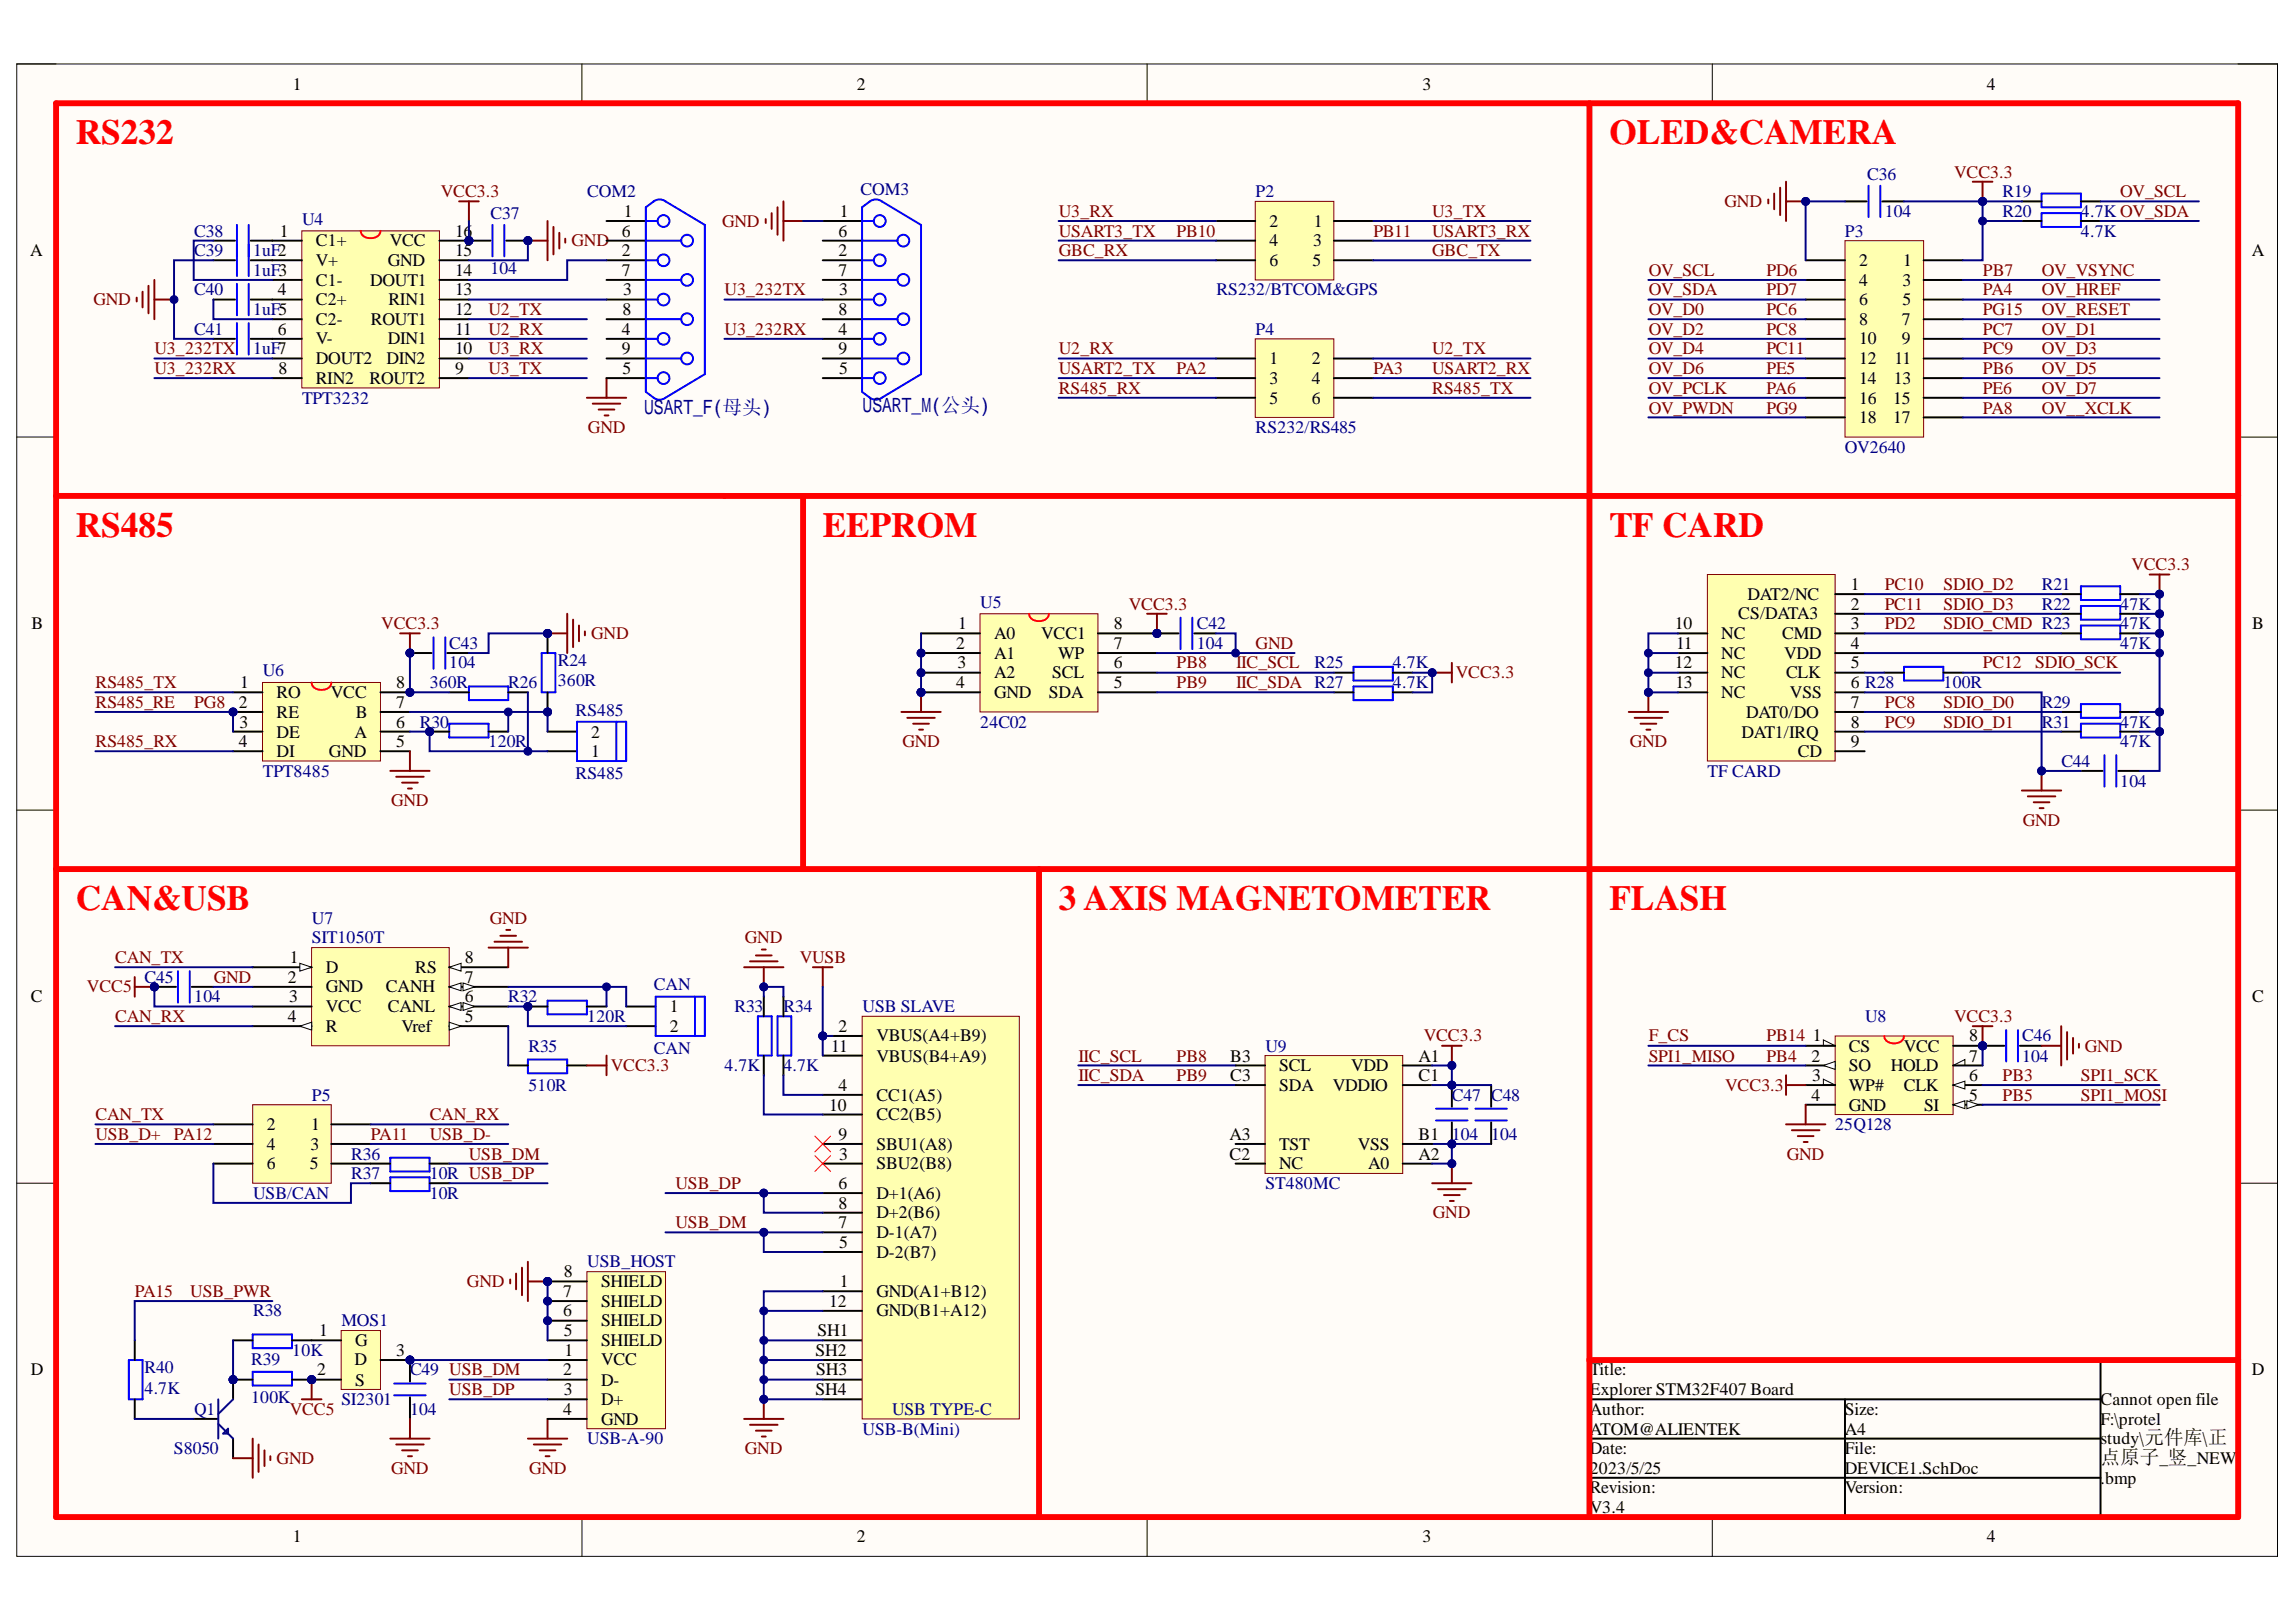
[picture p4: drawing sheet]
<svg xmlns="http://www.w3.org/2000/svg" width="297mm" height="210mm" viewBox="0 0 297 210" stroke-linecap="round" stroke-linejoin="round" font-family="sans-serif">
<defs><g id="words">
<g font-size="4.6" fill="#f00">
<text x="9.8" y="18.7">RS232</text>
<text x="208.2" y="18.7">OLED&amp;CAMERA</text>
<text x="9.8" y="69.5">RS485</text>
<text x="106.4" y="69.5">EEPROM</text>
<text x="208.2" y="69.5">TF CARD</text>
<text x="9.8" y="117.8">CAN&amp;USB</text>
<text x="137" y="117.8">3 AXIS MAGNETOMETER</text>
<text x="208.2" y="117.8">FLASH</text>
</g>
<g font-size="2.5" fill="#000080">
<text x="83.3" y="53.5">USART_F(母头</text>
<text x="111.6" y="53.3">USART_M(公头</text>
</g>
<text font-size="2.5" x="271.8" y="189.5">点原子_竖_NEW</text>
<g font-size="2.3">
<text x="37.9" y="11.6">1</text>
<text x="110.8" y="11.6">2</text>
<text x="184" y="11.6">3</text>
<text x="257" y="11.6">4</text>
<text x="80.7" y="28.1">1</text>
<text x="108.6" y="28.1">1</text>
<text x="164.2" y="29.3">2</text>
<text x="170" y="29.3">1</text>
<text x="3.9" y="33.1">A</text>
<text x="36.2" y="30.6">1</text>
<text x="40.9" y="31.9">C1+</text>
<text x="40.9" y="34.4">V+</text>
<text x="50.2" y="34.4">GND</text>
<text x="50.4" y="31.9">VCC</text>
<text x="58.9" y="35.7">14</text>
<text x="58.9" y="33.1">15</text>
<text x="58.9" y="30.6">16</text>
<text x="80.5" y="30.6">6</text>
<text x="80.5" y="33.1">2</text>
<text x="80.5" y="35.7">7</text>
<text x="108.5" y="30.6">6</text>
<text x="108.5" y="33.1">2</text>
<text x="108.5" y="35.7">7</text>
<text x="164.2" y="31.9">4</text>
<text x="164.2" y="34.4">6</text>
<text x="169.8" y="34.4">5</text>
<text x="169.9" y="31.9">3</text>
<text x="240.5" y="34.4">2</text>
<text x="246.2" y="34.4">1</text>
<text x="291.3" y="33.1">A</text>
<text x="36" y="38.2">4</text>
<text x="40.9" y="36.9">C1-</text>
<text x="40.9" y="39.5">C2+</text>
<text x="47.9" y="36.9">DOUT1</text>
<text x="50.3" y="39.5">RIN1</text>
<text x="58.9" y="40.8">12</text>
<text x="58.9" y="38.2">13</text>
<text x="80.5" y="40.8">8</text>
<text x="80.6" y="38.2">3</text>
<text x="108.5" y="40.8">8</text>
<text x="108.6" y="38.2">3</text>
<text x="240.5" y="36.9">4</text>
<text x="240.5" y="39.5">6</text>
<text x="246.1" y="36.9">3</text>
<text x="246.1" y="39.5">5</text>
<text x="36" y="43.3">6</text>
<text x="40.9" y="42">C2-</text>
<text x="40.9" y="44.6">V-</text>
<text x="40.9" y="47.1">DOUT2</text>
<text x="48" y="42">ROUT1</text>
<text x="50" y="47.1">DIN2</text>
<text x="50.2" y="44.6">DIN1</text>
<text x="58.9" y="45.8">10</text>
<text x="58.9" y="43.3">11</text>
<text x="80.5" y="43.3">4</text>
<text x="80.5" y="45.8">9</text>
<text x="108.5" y="43.3">4</text>
<text x="108.5" y="45.8">9</text>
<text x="164.2" y="47.1">1</text>
<text x="169.7" y="47.1">2</text>
<text x="240.5" y="42">8</text>
<text x="240.5" y="44.6">10</text>
<text x="240.5" y="47.1">12</text>
<text x="245.1" y="47.1">11</text>
<text x="246" y="42">7</text>
<text x="246" y="44.6">9</text>
<text x="36" y="48.4">8</text>
<text x="40.9" y="49.7">RIN2</text>
<text x="47.8" y="49.7">ROUT2</text>
<text x="58.9" y="48.4">9</text>
<text x="80.5" y="48.4">5</text>
<text x="108.6" y="48.4">5</text>
<text x="164.2" y="49.7">3</text>
<text x="164.2" y="52.3">5</text>
<text x="169.7" y="49.7">4</text>
<text x="169.7" y="52.3">6</text>
<text x="240.5" y="49.7">14</text>
<text x="240.5" y="52.3">16</text>
<text x="244.9" y="52.3">15</text>
<text x="245" y="49.7">13</text>
<text x="240.5" y="54.8">18</text>
<text x="244.9" y="54.8">17</text>
<text x="226.1" y="77.6">DAT2/NC</text>
<text x="239.4" y="76.3">1</text>
<text x="4.1" y="81.4">B</text>
<text x="123.7" y="84">2</text>
<text x="124" y="81.4">1</text>
<text x="128.6" y="82.7">A0</text>
<text x="134.7" y="82.7">VCC1</text>
<text x="144.1" y="81.4">8</text>
<text x="144.1" y="84">7</text>
<text x="216.7" y="81.4">10</text>
<text x="216.8" y="84">11</text>
<text x="222.7" y="82.7">NC</text>
<text x="224.9" y="80.2">CS/DATA3</text>
<text x="230.6" y="82.7">CMD</text>
<text x="239.4" y="78.9">2</text>
<text x="239.4" y="81.4">3</text>
<text x="239.4" y="84">4</text>
<text x="291.4" y="81.4">B</text>
<text x="31.1" y="89">1</text>
<text x="51.3" y="89">8</text>
<text x="123.7" y="89">4</text>
<text x="123.9" y="86.5">3</text>
<text x="128.6" y="87.8">A2</text>
<text x="128.6" y="85.2">A1</text>
<text x="136.1" y="87.8">SCL</text>
<text x="136.9" y="85.2">WP</text>
<text x="144.1" y="86.5">6</text>
<text x="144.1" y="89">5</text>
<text x="216.7" y="86.5">12</text>
<text x="216.8" y="89">13</text>
<text x="222.7" y="85.2">NC</text>
<text x="222.7" y="87.8">NC</text>
<text x="230.8" y="85.2">VDD</text>
<text x="231.1" y="87.8">CLK</text>
<text x="239.4" y="86.5">5</text>
<text x="239.4" y="89">6 R28</text>
<text x="30.9" y="91.6">2</text>
<text x="31" y="94.2">3</text>
<text x="35.8" y="90.3">RO</text>
<text x="35.8" y="92.9">RE</text>
<text x="35.8" y="95.5">DE</text>
<text x="42.8" y="90.3">VCC</text>
<text x="45.9" y="95.5">A</text>
<text x="46" y="92.9">B</text>
<text x="51.3" y="94.2">6</text>
<text x="51.3" y="91.6">7</text>
<text x="76.5" y="95.5">2</text>
<text x="128.6" y="90.3">GND</text>
<text x="135.7" y="90.3">SDA</text>
<text x="222.7" y="90.3">NC</text>
<text x="225.3" y="95.5">DAT1/IRQ</text>
<text x="225.9" y="92.9">DAT0/DO</text>
<text x="231.6" y="90.3">VSS</text>
<text x="239.4" y="91.6">7</text>
<text x="239.4" y="94.2">8</text>
<text x="30.9" y="96.7">4</text>
<text x="35.8" y="98">DI</text>
<text x="42.6" y="98">GND</text>
<text x="51.3" y="96.7">5</text>
<text x="76.5" y="98">1</text>
<text x="232.6" y="98">CD</text>
<text x="239.4" y="96.7">9</text>
<text x="37.5" y="124.6">1</text>
<text x="42.1" y="125.9">D</text>
<text x="53.7" y="125.9">RS</text>
<text x="60.2" y="124.6">8</text>
<text x="4" y="129.7">C</text>
<text x="37.2" y="127.2">2</text>
<text x="37.4" y="129.7">3</text>
<text x="42.1" y="128.4">GND</text>
<text x="42.1" y="131">VCC</text>
<text x="49.9" y="128.4">CANH</text>
<text x="50.2" y="131">CANL</text>
<text x="60.2" y="129.7">6</text>
<text x="60.2" y="127.2">7</text>
<text x="86.6" y="131">1</text>
<text x="291.4" y="129.7">C</text>
<text x="37.2" y="132.2">4</text>
<text x="42.1" y="133.5">R</text>
<text x="51.9" y="133.5">Vref</text>
<text x="60.2" y="132.2">5</text>
<text x="86.6" y="133.5">2</text>
<text x="107.5" y="136.1">11</text>
<text x="108.5" y="133.5">2</text>
<text x="113.4" y="134.8">VBUS(A4+B9)</text>
<text x="113.4" y="137.4">VBUS(B4+A9)</text>
<text x="159.1" y="137.4">B3</text>
<text x="183.5" y="137.4">A1</text>
<text x="234.4" y="137.4">2</text>
<text x="234.5" y="134.8">1</text>
<text x="239.2" y="136.1">CS</text>
<text x="246.3" y="136.1">VCC</text>
<text x="254.8" y="137.4">7</text>
<text x="254.8" y="134.8">8</text>
<text x="107.3" y="143.7">10</text>
<text x="108.5" y="141.2">4</text>
<text x="113.4" y="142.5">CC1(A5)</text>
<text x="159.1" y="139.9">C3</text>
<text x="165.5" y="138.7">SCL</text>
<text x="165.5" y="141.2">SDA</text>
<text x="172.4" y="141.2">VDDIO</text>
<text x="174.8" y="138.7">VDD</text>
<text x="183.5" y="139.9">C1</text>
<text x="234.4" y="142.5">4</text>
<text x="234.4" y="139.9">3</text>
<text x="239.2" y="138.7">SO</text>
<text x="239.2" y="141.2">WP#</text>
<text x="239.2" y="143.7">GND</text>
<text x="244.6" y="138.7">HOLD</text>
<text x="246.3" y="141.2">CLK</text>
<text x="248.9" y="143.7">SI</text>
<text x="254.8" y="142.5">5</text>
<text x="254.8" y="139.9">6</text>
<text x="34.5" y="146.3">2</text>
<text x="34.5" y="148.8">4</text>
<text x="40.2" y="148.8">3</text>
<text x="40.3" y="146.3">1</text>
<text x="108.5" y="147.5">9</text>
<text x="113.4" y="148.8">SBU1(A8)</text>
<text x="113.4" y="145">CC2(B5)</text>
<text x="159.1" y="147.5">A3</text>
<text x="165.5" y="148.8">TST</text>
<text x="175.6" y="148.8">VSS</text>
<text x="183.5" y="147.5">B1</text>
<text x="34.5" y="151.3">6</text>
<text x="40.1" y="151.3">5</text>
<text x="108.5" y="153.9">6</text>
<text x="108.6" y="150.1">3</text>
<text x="113.4" y="151.3">SBU2(B8)</text>
<text x="113.4" y="155.1">D+1(A6)</text>
<text x="159.1" y="150.1">C2</text>
<text x="165.5" y="151.3">NC</text>
<text x="177" y="151.3">A0</text>
<text x="183.5" y="150.1">A2</text>
<text x="108.5" y="158.9">7</text>
<text x="108.5" y="156.4">8</text>
<text x="108.6" y="161.5">5</text>
<text x="113.4" y="160.2">D-1(A7)</text>
<text x="113.4" y="157.7">D+2(B6)</text>
<text x="72.8" y="167.8">7</text>
<text x="72.9" y="165.3">8</text>
<text x="77.8" y="166.6">SHIELD</text>
<text x="108.6" y="166.6">1</text>
<text x="113.4" y="167.8">GND(A1+B12)</text>
<text x="113.4" y="162.7">D-2(B7)</text>
<text x="41.3" y="172.9">1</text>
<text x="72.8" y="170.4">6</text>
<text x="72.9" y="172.9">5</text>
<text x="77.8" y="171.6">SHIELD</text>
<text x="77.8" y="169.1">SHIELD</text>
<text x="105.8" y="172.9">SH1</text>
<text x="107.3" y="169.1">12</text>
<text x="113.4" y="170.4">GND(B1+A12)</text>
<text x="4" y="178">D</text>
<text x="41" y="178">2</text>
<text x="45.9" y="176.7">D</text>
<text x="45.9" y="174.2">G</text>
<text x="45.9" y="179.3">S</text>
<text x="51.3" y="175.4">3</text>
<text x="72.8" y="178">2</text>
<text x="73" y="175.4">1</text>
<text x="77.8" y="176.7">VCC</text>
<text x="77.8" y="179.3">D-</text>
<text x="77.8" y="174.2">SHIELD</text>
<text x="105.5" y="175.4">SH2</text>
<text x="105.6" y="178">SH3</text>
<text x="205.7" y="178">Title:</text>
<text x="291.3" y="178">D</text>
<text x="72.8" y="183.1">4</text>
<text x="72.9" y="180.6">3</text>
<text x="77.8" y="181.9">D+</text>
<text x="77.8" y="184.4">GND</text>
<text x="105.5" y="180.6">SH4</text>
<text x="113.4" y="181.9">Shield4</text>
<text x="205.7" y="183.1">Author:</text>
<text x="205.7" y="180.6">Explorer STM32F407 Board</text>
<text x="205.7" y="185.7">ATOM@ALIENTEK</text>
<text x="238.7" y="183.1">Size:</text>
<text x="238.7" y="185.7">A4</text>
<text x="271.8" y="181.9">Cannot open file</text>
<text x="271.8" y="184.4">F:\protel</text>
<text x="205.7" y="188.2">Date:</text>
<text x="205.7" y="190.7">2023/5/25</text>
<text x="238.7" y="188.2">File:</text>
<text x="238.7" y="190.7">DEVICE1.SchDoc</text>
<text x="271.8" y="186.9">study\元件库\正</text>
<text x="205.7" y="193.3">Revision:</text>
<text x="205.7" y="195.8">V3.4</text>
<text x="238.7" y="193.3">Version:</text>
<text x="271.8" y="192">.bmp</text>
<text x="37.9" y="199.6">1</text>
<text x="110.8" y="199.6">2</text>
<text x="184" y="199.6">3</text>
<text x="257" y="199.6">4</text>
</g>
<g font-size="2.3" fill="#000080">
<text x="241.6" y="23.3">C36</text>
<text x="39.1" y="29.1">U4</text>
<text x="63.5" y="28.3">C37</text>
<text x="76" y="25.5">COM2</text>
<text x="111.3" y="25.3">COM3</text>
<text x="162.4" y="25.5">P2</text>
<text x="243.8" y="28.1">104</text>
<text x="259.1" y="25.5">R19</text>
<text x="259.1" y="28.1">R20</text>
<text x="269.2" y="28.1">4.7K OV_SDA</text>
<text x="25.1" y="33.1">C39</text>
<text x="25.1" y="30.6">C38</text>
<text x="32.7" y="35.7">1uF3</text>
<text x="32.7" y="33.1">1uF2</text>
<text x="63.5" y="35.4">104</text>
<text x="238.7" y="30.6">P3</text>
<text x="269.2" y="30.6">4.7K</text>
<text x="25.1" y="38.2">C40</text>
<text x="32.7" y="40.8">1uF5</text>
<text x="157.4" y="38.2">RS232/BTCOM&amp;GPS</text>
<text x="25.1" y="43.3">C41</text>
<text x="32.7" y="45.8">1uF7</text>
<text x="162.4" y="43.3">P4</text>
<text x="39.1" y="52.3">TPT3232</text>
<text x="162.4" y="56.1">RS232/RS485</text>
<text x="238.7" y="58.6">OV2640</text>
<text x="264.1" y="76.3">R21</text>
<text x="58.1" y="84">C43</text>
<text x="126.8" y="78.6">U5</text>
<text x="154.8" y="81.4">C42</text>
<text x="154.8" y="84">104</text>
<text x="264.1" y="78.9">R22</text>
<text x="274.3" y="84">47K</text>
<text x="274.3" y="78.9">47K</text>
<text x="274.3" y="81.4">47K</text>
<text x="34" y="87.5">U6</text>
<text x="55.6" y="89">360R</text>
<text x="58.1" y="86.5">104</text>
<text x="65.7" y="89">R26</text>
<text x="72.2" y="86.2">R24</text>
<text x="72.2" y="88.8">360R</text>
<text x="170.1" y="86.5">R25</text>
<text x="180.2" y="86.5">4.7K</text>
<text x="180.2" y="89">4.7K</text>
<text x="251.5" y="89">100R</text>
<text x="54.3" y="94.2">R30</text>
<text x="74.5" y="92.7">RS485</text>
<text x="126.8" y="94.2">24C02</text>
<text x="264.1" y="94.2">R31</text>
<text x="264.1" y="91.6">R29</text>
<text x="274.3" y="94.2">47K</text>
<text x="34" y="100.5">TPT8485</text>
<text x="63.2" y="96.7">120R</text>
<text x="74.5" y="100.8">RS485</text>
<text x="220.9" y="100.5">TF CARD</text>
<text x="266.7" y="99.3">C44</text>
<text x="274.3" y="96.7">47K</text>
<text x="274.3" y="101.8">104</text>
<text x="40.4" y="119.5">U7</text>
<text x="40.4" y="122.1">SIT1050T</text>
<text x="18.7" y="127.2">C45</text>
<text x="25.1" y="129.7">104</text>
<text x="65.7" y="129.7">R32</text>
<text x="84.6" y="128.2">CAN</text>
<text x="95" y="131">R33</text>
<text x="101.4" y="131">R34</text>
<text x="111.6" y="131">USB SLAVE</text>
<text x="68.4" y="136.1">R35</text>
<text x="76" y="132.2">120R</text>
<text x="84.6" y="136.4">CAN</text>
<text x="163.7" y="136.1">U9</text>
<text x="241.3" y="132.2">U8</text>
<text x="261.6" y="134.8">C46</text>
<text x="261.6" y="137.4">104</text>
<text x="40.4" y="142.5">P5</text>
<text x="68.4" y="141.2">510R</text>
<text x="93.7" y="138.7">4.7K</text>
<text x="101.4" y="138.7">4.7K</text>
<text x="187.8" y="142.5">C47 C48</text>
<text x="187.8" y="147.5">104</text>
<text x="192.9" y="147.5">104</text>
<text x="237.4" y="146.3">25Q128</text>
<text x="32.7" y="155.1">USB/CAN</text>
<text x="45.4" y="150.1">R36</text>
<text x="45.4" y="152.6">R37</text>
<text x="55.6" y="152.6">10R USB_DP</text>
<text x="55.6" y="155.1">10R</text>
<text x="163.7" y="153.9">ST480MC</text>
<text x="76" y="164">USB_HOST</text>
<text x="32.7" y="170.4">R38</text>
<text x="44.2" y="171.6">MOS1</text>
<text x="18.7" y="177.7">R40</text>
<text x="32.5" y="176.7">R39</text>
<text x="37.8" y="175.4">10K</text>
<text x="53" y="178">C49 USB_DM</text>
<text x="18.7" y="180.3">4.7K</text>
<text x="25.1" y="183.1">Q1</text>
<text x="32.5" y="181.6">100K</text>
<text x="44.2" y="181.9">SI2301</text>
<text x="53" y="183.1">104</text>
<text x="111.6" y="185.7">USB-B(Mini)</text>
<text x="115.4" y="183.1">USB TYPE-C</text>
<text x="22.5" y="188.2">S8050</text>
<text x="76" y="186.9">USB-A-90</text>
</g>
<g font-size="2.3" fill="#800000">
<text x="252.8" y="23">VCC3.3</text>
<text x="57" y="25.5">VCC3.3</text>
<text x="93.4" y="29.3">GND</text>
<text x="137" y="28.1">U3_RX</text>
<text x="185.3" y="28.1">U3_TX</text>
<text x="223.1" y="26.8">GND</text>
<text x="274.3" y="25.5">OV_SCL</text>
<text x="73.9" y="31.9">GND</text>
<text x="137" y="30.6">USART3_TX</text>
<text x="137" y="33.1">GBC_RX</text>
<text x="152.2" y="30.6">PB10</text>
<text x="177.7" y="30.6">PB11</text>
<text x="185.3" y="30.6">USART3_RX</text>
<text x="185.3" y="33.1">GBC_TX</text>
<text x="213.3" y="35.7">OV_SCL</text>
<text x="228.5" y="35.7">PD6</text>
<text x="256.5" y="35.7">PB7</text>
<text x="264.1" y="35.7">OV_VSYNC</text>
<text x="12.1" y="39.5">GND</text>
<text x="63.2" y="40.8">U2_TX</text>
<text x="93.7" y="38.2">U3_232TX</text>
<text x="213.3" y="40.8">OV_D0</text>
<text x="213.3" y="38.2">OV_SDA</text>
<text x="228.5" y="40.8">PC6</text>
<text x="228.5" y="38.2">PD7</text>
<text x="256.5" y="38.2">PA4</text>
<text x="256.5" y="40.8">PG15</text>
<text x="264.1" y="40.8">OV_RESET</text>
<text x="264.1" y="38.2">OV_HREF</text>
<text x="20" y="45.8">U3_232TX</text>
<text x="63.2" y="43.3">U2_RX</text>
<text x="63.2" y="45.8">U3_RX</text>
<text x="93.7" y="43.3">U3_232RX</text>
<text x="137" y="45.8">U2_RX</text>
<text x="185.3" y="45.8">U2_TX</text>
<text x="213.3" y="43.3">OV_D2</text>
<text x="213.3" y="45.8">OV_D4</text>
<text x="228.5" y="43.3">PC8</text>
<text x="228.5" y="45.8">PC11</text>
<text x="256.5" y="43.3">PC7</text>
<text x="256.5" y="45.8">PC9</text>
<text x="264.1" y="43.3">OV_D1</text>
<text x="264.1" y="45.8">OV_D3</text>
<text x="20" y="48.4">U3_232RX</text>
<text x="63.2" y="48.4">U3_TX</text>
<text x="137" y="51">RS485_RX</text>
<text x="137" y="48.4">USART2_TX</text>
<text x="152.2" y="48.4">PA2</text>
<text x="177.7" y="48.4">PA3</text>
<text x="185.3" y="51">RS485_TX</text>
<text x="185.3" y="48.4">USART2_RX</text>
<text x="213.3" y="48.4">OV_D6</text>
<text x="213.3" y="53.5">OV_PWDN</text>
<text x="213.3" y="51">OV_PCLK</text>
<text x="228.5" y="48.4">PE5</text>
<text x="228.5" y="51">PA6</text>
<text x="228.5" y="53.5">PG9</text>
<text x="256.5" y="48.4">PB6</text>
<text x="256.5" y="51">PE6</text>
<text x="256.5" y="53.5">PA8</text>
<text x="264.1" y="48.4">OV_D5</text>
<text x="264.1" y="51">OV_D7</text>
<text x="264.1" y="53.5">OV__XCLK</text>
<text x="76.1" y="56.1">GND</text>
<text x="243.8" y="76.3">PC10</text>
<text x="251.5" y="76.3">SDIO_D2</text>
<text x="275.7" y="73.8">VCC3.3</text>
<text x="49.3" y="81.4">VCC3.3</text>
<text x="76.5" y="82.7">GND</text>
<text x="146" y="78.9">VCC3.3</text>
<text x="162.4" y="84">GND</text>
<text x="243.8" y="78.9">PC11</text>
<text x="243.8" y="81.4">PD2</text>
<text x="251.5" y="78.9">SDIO_D3</text>
<text x="251.5" y="81.4">SDIO_CMD R23</text>
<text x="12.4" y="89">RS485_TX</text>
<text x="152.2" y="86.5">PB8</text>
<text x="152.2" y="89">PB9</text>
<text x="159.9" y="86.5">IIC_SCL</text>
<text x="159.9" y="89">IIC_SDA R27</text>
<text x="188.3" y="87.8">VCC3.3</text>
<text x="256.5" y="86.5">PC12</text>
<text x="263.3" y="86.5">SDIO_SCK</text>
<text x="12.4" y="91.6">RS485_RE</text>
<text x="25.1" y="91.6">PG8</text>
<text x="243.8" y="91.6">PC8</text>
<text x="243.8" y="94.2">PC9</text>
<text x="251.5" y="91.6">SDIO_D0</text>
<text x="251.5" y="94.2">SDIO_D1</text>
<text x="12.4" y="96.7">RS485_RX</text>
<text x="116.8" y="96.7">GND</text>
<text x="210.8" y="96.7">GND</text>
<text x="50.6" y="104.3">GND</text>
<text x="261.7" y="106.9">GND</text>
<text x="63.4" y="119.5">GND</text>
<text x="14.9" y="124.6">CAN_TX</text>
<text x="96.4" y="122.1">GND</text>
<text x="103.5" y="124.6">VUSB</text>
<text x="11.3" y="128.4">VCC5</text>
<text x="27.7" y="127.2">GND</text>
<text x="14.9" y="132.2">CAN_RX</text>
<text x="139.5" y="137.4">IIC_SCL</text>
<text x="152.2" y="137.4">PB8</text>
<text x="184.2" y="134.8">VCC3.3</text>
<text x="213.3" y="137.4">SPI1_MISO</text>
<text x="213.3" y="134.8">F_CS</text>
<text x="228.5" y="134.8">PB14</text>
<text x="228.5" y="137.4">PB4</text>
<text x="252.8" y="132.2">VCC3.3</text>
<text x="269.7" y="136.1">GND</text>
<text x="79" y="138.7">VCC3.3</text>
<text x="139.5" y="139.9">IIC_SDA</text>
<text x="152.2" y="139.9">PB9</text>
<text x="223.2" y="141.2">VCC3.3</text>
<text x="259.1" y="139.9">PB3</text>
<text x="259.1" y="142.5">PB5</text>
<text x="269.2" y="142.5">SPI1_MOSI</text>
<text x="269.2" y="139.9">SPI1_SCK</text>
<text x="12.4" y="147.5">USB_D+</text>
<text x="12.4" y="145">CAN_TX</text>
<text x="22.5" y="147.5">PA12</text>
<text x="48" y="147.5">PA11</text>
<text x="55.6" y="145">CAN_RX</text>
<text x="55.6" y="147.5">USB_D-</text>
<text x="60.7" y="150.1">USB_DM</text>
<text x="87.4" y="153.9">USB_DP</text>
<text x="231.1" y="150.1">GND</text>
<text x="87.4" y="158.9">USB_DM</text>
<text x="185.4" y="157.7">GND</text>
<text x="17.4" y="167.8">PA15</text>
<text x="24.6" y="167.8">USB_PWR</text>
<text x="60.4" y="166.6">GND</text>
<text x="37.5" y="183.1">VCC5</text>
<text x="58.1" y="180.6">USB_DP</text>
<text x="35.8" y="189.5">GND</text>
<text x="50.6" y="190.7">GND</text>
<text x="68.4" y="190.7">GND</text>
<text x="96.4" y="188.2">GND</text>
</g>
</g></defs>
<path d="M2.2 8.3h292.4v193.1h-292.4z" fill-rule="evenodd" fill="#fffcf8"/>
<path d="M2.2 8.3h292.4v193.1h-292.4z" fill="none" stroke="#000" stroke-width=".13"/>
<path d="M7.3 13.4h282.3v182.9h-282.3z" fill-rule="evenodd" fill="#fffcf8"/>
<g fill="none" stroke="#000" stroke-width=".13">
<path d="M2.2 8.3h5.1M7.3 13.4h282.3v182.9h-282.3zM75.3 8.3v5.1M148.4 8.3v5.1M221.5 8.3v5.1M289.6 8.3h5v5.1M2.2 56.6h5.1M289.6 56.6h5M2.2 104.8h5.1M289.6 104.8h5M2.2 153.1h5.1M289.6 153.1h5"/>
<path d="M75.3 196.3v5.1M148.4 196.3v5.1M221.5 196.3v5.1M294.6 196.3v5.1"/>
</g>
<path d="M205.6 176h84v20.3h-84zM271.7 176v20.3M205.6 181.1h66.1M205.6 186.2h66.1M205.6 191.2h66.1M238.7 181.1v15.2" fill="none" stroke="#000" stroke-width=".25"/>
<path d="M40.3 122.6h17.8v12.7h-17.8z" fill-rule="evenodd" fill="#ffffb0"/>
<path d="M40.3 122.6h17.8v12.7h-17.8z" fill="none" stroke="#800000" stroke-width=".13"/>
<path d="M32.7 125.2h7.6" fill="none" stroke="#000" stroke-width=".25"/>
<path d="M38.8 124.7l1.5 .5-1.5 .5z" fill="#f8fcff"/>
<path d="M38.8 124.7l1.5 .5-1.5 .5z" fill="none" stroke="#000" stroke-width=".13"/>
<path d="M32.7 127.7h7.6M32.7 130.3h7.6M32.7 132.8h7.6" fill="none" stroke="#000" stroke-width=".25"/>
<path d="M38.8 132.8l1.5-.5v1z" fill="#f8fcff"/>
<path d="M38.8 132.8l1.5-.5v1z" fill="none" stroke="#000" stroke-width=".13"/>
<path d="M58.1 132.8h7.7" fill="none" stroke="#000" stroke-width=".25"/>
<path d="M58.1 132.3l1.5 .5-1.5 .5z" fill="#f8fcff"/>
<path d="M58.1 132.3l1.5 .5-1.5 .5z" fill="none" stroke="#000" stroke-width=".13"/>
<path d="M58.1 130.3h7.7" fill="none" stroke="#000" stroke-width=".25"/>
<path d="M58.1 130.3l1.5-.6v1.1z" fill="#f8fcff"/>
<path d="M58.1 130.3l1.5-.6v1.1z" fill="none" stroke="#000" stroke-width=".13"/>
<path d="M59.9 129.7l1.5 .6-1.5 .5z" fill="#f8fcff"/>
<path d="M59.9 129.7l1.5 .6-1.5 .5z" fill="none" stroke="#000" stroke-width=".13"/>
<path d="M58.1 127.7h7.7" fill="none" stroke="#000" stroke-width=".25"/>
<path d="M58.1 127.7l1.5-.5v1z" fill="#f8fcff"/>
<path d="M58.1 127.7l1.5-.5v1z" fill="none" stroke="#000" stroke-width=".13"/>
<path d="M59.9 127.2l1.5 .5-1.5 .5z" fill="#f8fcff"/>
<path d="M59.9 127.2l1.5 .5-1.5 .5z" fill="none" stroke="#000" stroke-width=".13"/>
<path d="M58.1 125.2h7.7" fill="none" stroke="#000" stroke-width=".25"/>
<path d="M58.1 125.2l1.5-.5v1z" fill="#f8fcff"/>
<path d="M58.1 125.2l1.5-.5v1z" fill="none" stroke="#000" stroke-width=".13"/>
<path d="M17.4 126.4v2.6M17.4 127.7h2.6" fill="none" stroke="#800000" stroke-width=".25"/>
<circle cx="20" cy="127.7" r=".51" fill="#000080"/>
<circle cx="20" cy="127.7" r=".51" fill="none" stroke="#000080" stroke-width=".13"/>
<circle cx="30.1" cy="92.1" r=".51" fill="#000080"/>
<circle cx="30.1" cy="92.1" r=".51" fill="none" stroke="#000080" stroke-width=".13"/>
<circle cx="53" cy="89.6" r=".51" fill="#000080"/>
<circle cx="53" cy="89.6" r=".51" fill="none" stroke="#000080" stroke-width=".13"/>
<path d="M34 88.3h15.2v10.2h-15.2z" fill-rule="evenodd" fill="#ffffb0"/>
<path d="M34 88.3h15.2v10.2h-15.2z" fill="none" stroke="#800000" stroke-width=".13"/>
<path d="M30.1 89.6h3.9M30.1 92.1h3.9" fill="none" stroke="#000" stroke-width=".25"/>
<circle cx="30.1" cy="92.1" r=".51" fill="#000080"/>
<circle cx="30.1" cy="92.1" r=".51" fill="none" stroke="#000080" stroke-width=".13"/>
<path d="M30.1 94.7h3.9M30.1 97.2h3.9M49.2 94.7h3.8M49.2 97.2h3.8M49.2 92.1h3.8M49.2 89.6h3.8" fill="none" stroke="#000" stroke-width=".25"/>
<circle cx="53" cy="89.6" r=".51" fill="#000080"/>
<circle cx="53" cy="89.6" r=".51" fill="none" stroke="#000080" stroke-width=".13"/>
<path d="M40.3 88.3a1.29 1.29 0 0 0 1.9 .9l.2-.1a.86 .86 0 0 0 .5-.8" fill="none" stroke="#f00" stroke-width=".25"/>
<circle cx="55.6" cy="94.7" r=".51" fill="#000080"/>
<circle cx="55.6" cy="94.7" r=".51" fill="none" stroke="#000080" stroke-width=".13"/>
<path d="M58.1 93.7h5.1v1.7h-5.1z" fill="none" stroke="#00f" stroke-width=".25"/>
<path d="M55.6 94.7h2.5M63.2 94.7h2.6" fill="none" stroke="#000" stroke-width=".25"/>
<circle cx="55.6" cy="94.7" r=".51" fill="#000080"/>
<circle cx="55.6" cy="94.7" r=".51" fill="none" stroke="#000080" stroke-width=".13"/>
<path d="M51.8 82h2.5M53 82v2.5" fill="none" stroke="#800000" stroke-width=".25"/>
<circle cx="53" cy="84.5" r=".51" fill="#000080"/>
<circle cx="53" cy="84.5" r=".51" fill="none" stroke="#000080" stroke-width=".13"/>
<circle cx="53" cy="84.5" r=".51" fill="#000080"/>
<circle cx="53" cy="84.5" r=".51" fill="none" stroke="#000080" stroke-width=".13"/>
<path d="M56.1 82.5v4M57.6 82.5v4" fill="none" stroke="#00f" stroke-width=".25"/>
<path d="M53 84.5h2.8M57.9 84.5h2.8" fill="none" stroke="#000" stroke-width=".25"/>
<circle cx="53" cy="84.5" r=".51" fill="#000080"/>
<circle cx="53" cy="84.5" r=".51" fill="none" stroke="#000080" stroke-width=".13"/>
<path d="M73.4 79.4v5.1M70.8 82h2.6M74.1 80.2v3.5M74.9 81v2M75.7 81.7v.5" fill="none" stroke="#800000" stroke-width=".25"/>
<circle cx="70.8" cy="82" r=".51" fill="#000080"/>
<circle cx="70.8" cy="82" r=".51" fill="none" stroke="#000080" stroke-width=".13"/>
<path d="M50.5 99.8h5.1M53 97.2v2.6M51.3 100.5h3.5M52 101.3h2.1M52.8 102h.5" fill="none" stroke="#800000" stroke-width=".25"/>
<circle cx="20" cy="127.7" r=".51" fill="#000080"/>
<circle cx="20" cy="127.7" r=".51" fill="none" stroke="#000080" stroke-width=".13"/>
<path d="M23 125.7v4M24.6 125.7v4" fill="none" stroke="#00f" stroke-width=".25"/>
<path d="M20 127.7h2.8" fill="none" stroke="#000" stroke-width=".25"/>
<circle cx="20" cy="127.7" r=".51" fill="#000080"/>
<circle cx="20" cy="127.7" r=".51" fill="none" stroke="#000080" stroke-width=".13"/>
<path d="M24.8 127.7h2.8" fill="none" stroke="#000" stroke-width=".25"/>
<circle cx="68.3" cy="130.3" r=".51" fill="#000080"/>
<circle cx="68.3" cy="130.3" r=".51" fill="none" stroke="#000080" stroke-width=".13"/>
<path d="M70.8 129.5h5.1v1.8h-5.1z" fill="none" stroke="#00f" stroke-width=".25"/>
<path d="M68.3 130.3h2.5" fill="none" stroke="#000" stroke-width=".25"/>
<circle cx="68.3" cy="130.3" r=".51" fill="#000080"/>
<circle cx="68.3" cy="130.3" r=".51" fill="none" stroke="#000080" stroke-width=".13"/>
<path d="M75.9 130.3h2.6M47.9 150.6h2.6M47.9 153.1h2.6M55.6 150.6h2.5M55.6 153.1h2.5" fill="none" stroke="#000" stroke-width=".25"/>
<path d="M50.5 149.8h5.1v1.8h-5.1zM50.5 152.4h5.1v1.7h-5.1z" fill="none" stroke="#00f" stroke-width=".25"/>
<path d="M32.7 143h10.2v10.1h-10.2z" fill-rule="evenodd" fill="#ffffb0"/>
<path d="M32.7 143h10.2v10.1h-10.2z" fill="none" stroke="#800000" stroke-width=".13"/>
<path d="M27.6 145.5h5.1M27.6 148h5.1M27.6 150.6h5.1M42.9 145.5h5M42.9 148h5M42.9 150.6h5" fill="none" stroke="#000" stroke-width=".25"/>
<path d="M105.2 125.2h2.5M106.4 125.2v2.5M66 165.6v.5M66.8 164.8v2M67.5 164v3.6M68.3 163.3v5.1M68.3 165.8h2.5" fill="none" stroke="#800000" stroke-width=".25"/>
<circle cx="70.8" cy="165.8" r=".51" fill="#000080"/>
<circle cx="70.8" cy="165.8" r=".51" fill="none" stroke="#000080" stroke-width=".13"/>
<path d="M264.1 99.8v2.5M261.6 102.3h5.1M262.3 103.1h3.6M263.1 103.8h2M263.9 104.6h.5M63.2 122.6h5.1M64 121.9h3.5M64.7 121.1h2.1M65.5 120.3h.5M65.8 122.6v2.6" fill="none" stroke="#800000" stroke-width=".25"/>
<circle cx="264.1" cy="99.8" r=".51" fill="#000080"/>
<circle cx="264.1" cy="99.8" r=".51" fill="none" stroke="#000080" stroke-width=".13"/>
<path d="M278.1 74.3h2.6M279.4 74.3v2.6" fill="none" stroke="#800000" stroke-width=".25"/>
<circle cx="279.4" cy="76.9" r=".51" fill="#000080"/>
<circle cx="279.4" cy="76.9" r=".51" fill="none" stroke="#000080" stroke-width=".13"/>
<path d="M241.7 24v4.1M243.3 24v4.1M269.2 93.7h5.1v1.7h-5.1z" fill="none" stroke="#00f" stroke-width=".25"/>
<path d="M238.7 26.1h2.8M243.5 26.1h2.8M266.7 94.7h2.5M274.3 94.7h2.5" fill="none" stroke="#000" stroke-width=".25"/>
<path d="M7.3 13.4h282.3v182.9h-282.3zM205.6 13.4v182.9M7.3 64.2h282.3M103.9 64.2v48.3M205.6 176h84" fill="none" stroke="#f00" stroke-width=".76"/>
<path d="M228.8 25.8v.5M229.5 25v2.1M230.3 24.3v3.5M231.1 23.5v5.1M231.1 26.1h2.5" fill="none" stroke="#800000" stroke-width=".25"/>
<circle cx="233.6" cy="26.1" r=".51" fill="#000080"/>
<circle cx="233.6" cy="26.1" r=".51" fill="none" stroke="#000080" stroke-width=".13"/>
<path d="M255.2 23.5h2.6M256.5 23.5v2.6" fill="none" stroke="#800000" stroke-width=".25"/>
<circle cx="256.5" cy="26.1" r=".51" fill="#000080"/>
<circle cx="256.5" cy="26.1" r=".51" fill="none" stroke="#000080" stroke-width=".13"/>
<path d="M269.2 75.9h5.1v1.7h-5.1zM269.2 78.4h5.1v1.8h-5.1zM269.2 81h5.1v1.7h-5.1zM269.2 91.1h5.1v1.8h-5.1z" fill="none" stroke="#00f" stroke-width=".25"/>
<path d="M266.7 76.9h2.5M266.7 79.4h2.5M274.3 76.9h2.5M274.3 79.4h2.5M266.7 92.1h2.5M266.7 82h2.5M274.3 92.1h2.5M274.3 82h2.5" fill="none" stroke="#000" stroke-width=".25"/>
<path d="M238.7 31.1h10.2v25.5h-10.2z" fill-rule="evenodd" fill="#ffffb0"/>
<path d="M238.7 31.1h10.2v25.5h-10.2z" fill="none" stroke="#800000" stroke-width=".13"/>
<g fill="none" stroke="#000" stroke-width=".25">
<path d="M233.6 33.7h5.1M233.6 36.2h5.1M233.6 38.8h5.1M248.9 33.7h5.1M248.9 36.2h5.1M248.9 38.8h5.1M233.6 41.3h5.1M233.6 43.8h5.1M233.6 46.4h5.1M233.6 48.9h5.1M233.6 51.5h5.1M233.6 54h5.1"/>
<path d="M248.9 41.3h5.1M248.9 43.8h5.1M248.9 46.4h5.1M248.9 48.9h5.1M248.9 51.5h5.1M248.9 54h5.1"/>
</g>
<path d="M17.7 38.5v.5M18.4 37.8v2M19.2 37v3.5M20 36.2v5.1M20 38.8h2.5M59.4 26.1h2.5M60.7 26.1v2.5M75.9 51.5h5.1M76.7 52.2h3.5M77.4 53h2.1M78.2 53.8h.5M78.5 48.9v2.6" fill="none" stroke="#800000" stroke-width=".25"/>
<circle cx="22.5" cy="38.8" r=".51" fill="#000080"/>
<circle cx="22.5" cy="38.8" r=".51" fill="none" stroke="#000080" stroke-width=".13"/>
<path d="M68.3 31.1h2.5M70.8 28.6v5.1M71.6 29.4v3.5M72.4 30.1v2.1M73.1 30.9v.5" fill="none" stroke="#800000" stroke-width=".25"/>
<circle cx="68.3" cy="31.1" r=".51" fill="#000080"/>
<circle cx="68.3" cy="31.1" r=".51" fill="none" stroke="#000080" stroke-width=".13"/>
<g fill="none" stroke="#000" stroke-width=".25">
<path d="M27.6 31.1h2.8M27.6 33.7h2.8M32.4 31.1h2.8M32.4 33.7h2.8M78.5 28.6h5.1M78.5 31.1h5.1M78.5 33.7h5.1M78.5 36.2h5.1M78.5 38.8h5.1M106.4 28.6h5.1M106.4 31.1h5.1M106.4 33.7h5.1"/>
<path d="M106.4 36.2h5.1M106.4 38.8h5.1M78.5 41.3h5.1M78.5 43.8h5.1M78.5 46.4h5.1M78.5 48.9h5.1M106.4 41.3h5.1M106.4 43.8h5.1M106.4 46.4h5.1M106.4 48.9h5.1"/>
</g>
<g fill="none" stroke="#00f" stroke-width=".25">
<path d="M30.7 29.1v6.6M32.2 29.1v6.6M83.6 26.8l1-.7a1.27 1.27 0 0 1 1.5 0l5.1 3v19.3l-5.1 3.1a1.27 1.27 0 0 1-1.5 0l-1-.8zM83.6 38.8h1.5M83.6 36.2h4.5M83.6 33.7h1.5M83.6 31.1h4.5M83.6 28.6h1.5M111.5 26.8l1-.7a1.28 1.28 0 0 1 1.6 0l5.1 3v19.3l-5.1 3.1a1.28 1.28 0 0 1-1.6 0l-1-.8zM111.5 38.8h1.6M111.5 36.2h4.6M111.5 33.7h1.6"/>
<path d="M111.5 31.1h4.6M111.5 28.6h1.6M83.6 48.9h1.5M83.6 46.4h4.5M83.6 43.8h1.5M83.6 41.3h4.5M111.5 48.9h1.6M111.5 46.4h4.6M111.5 43.8h1.6M111.5 41.3h4.6"/>
<circle cx="85.8" cy="33.7" r=".76"/>
<circle cx="85.8" cy="38.8" r=".76"/>
<circle cx="85.8" cy="28.6" r=".76"/>
<circle cx="88.9" cy="31.1" r=".76"/>
<circle cx="88.9" cy="36.2" r=".76"/>
<circle cx="113.8" cy="33.7" r=".76"/>
<circle cx="113.8" cy="38.8" r=".76"/>
<circle cx="113.8" cy="28.6" r=".76"/>
<circle cx="116.9" cy="31.1" r=".76"/>
<circle cx="116.9" cy="36.2" r=".76"/>
<circle cx="85.8" cy="43.9" r=".76"/>
<circle cx="85.8" cy="48.9" r=".76"/>
<circle cx="88.9" cy="41.3" r=".76"/>
<circle cx="88.9" cy="46.4" r=".76"/>
<circle cx="113.8" cy="43.8" r=".76"/>
<circle cx="113.8" cy="48.9" r=".76"/>
<circle cx="116.9" cy="41.3" r=".76"/>
<circle cx="116.9" cy="46.4" r=".76"/>
</g>
<circle cx="60.7" cy="31.1" r=".51" fill="#000080"/>
<circle cx="60.7" cy="31.1" r=".51" fill="none" stroke="#000080" stroke-width=".13"/>
<circle cx="68.3" cy="31.1" r=".51" fill="#000080"/>
<circle cx="68.3" cy="31.1" r=".51" fill="none" stroke="#000080" stroke-width=".13"/>
<path d="M63.7 29.1v4.1M65.2 29.1v4.1" fill="none" stroke="#00f" stroke-width=".25"/>
<path d="M60.7 31.1h2.8" fill="none" stroke="#000" stroke-width=".25"/>
<circle cx="60.7" cy="31.1" r=".51" fill="#000080"/>
<circle cx="60.7" cy="31.1" r=".51" fill="none" stroke="#000080" stroke-width=".13"/>
<path d="M65.5 31.1h2.8" fill="none" stroke="#000" stroke-width=".25"/>
<circle cx="68.3" cy="31.1" r=".51" fill="#000080"/>
<circle cx="68.3" cy="31.1" r=".51" fill="none" stroke="#000080" stroke-width=".13"/>
<path d="M30.7 41.8v4.1M32.2 41.8v4.1" fill="none" stroke="#00f" stroke-width=".25"/>
<path d="M27.6 43.8h2.8M32.4 43.8h2.8" fill="none" stroke="#000" stroke-width=".25"/>
<circle cx="60.7" cy="31.1" r=".51" fill="#000080"/>
<circle cx="60.7" cy="31.1" r=".51" fill="none" stroke="#000080" stroke-width=".13"/>
<path d="M39 29.9h17.9v20.3h-17.9z" fill-rule="evenodd" fill="#ffffb0"/>
<path d="M39 29.9h17.9v20.3h-17.9z" fill="none" stroke="#800000" stroke-width=".13"/>
<g fill="none" stroke="#000" stroke-width=".25">
<path d="M35.2 31.1h3.8M35.2 33.7h3.8M35.2 36.2h3.8M35.2 38.8h3.8M56.9 31.1h3.8M56.9 33.7h3.8M56.9 36.2h3.8M56.9 38.8h3.8M35.2 41.3h3.8M35.2 43.8h3.8M35.2 46.4h3.8M35.2 48.9h3.8"/>
<path d="M56.9 41.3h3.8M56.9 43.8h3.8M56.9 46.4h3.8M56.9 48.9h3.8"/>
</g>
<circle cx="60.7" cy="31.1" r=".51" fill="#000080"/>
<circle cx="60.7" cy="31.1" r=".51" fill="none" stroke="#000080" stroke-width=".13"/>
<path d="M46.7 29.9a1.28 1.28 0 0 0 1.8 .8l.2-.1a.88 .88 0 0 0 .5-.7" fill="none" stroke="#f00" stroke-width=".25"/>
<path d="M30.7 36.7v4.1M32.2 36.7v4.1" fill="none" stroke="#00f" stroke-width=".25"/>
<path d="M27.6 38.8h2.8M32.4 38.8h2.8" fill="none" stroke="#000" stroke-width=".25"/>
<path d="M99.1 28.3v.6M99.8 27.6v2M100.6 26.8v3.6M101.4 26.1v5M101.4 28.6h2.5" fill="none" stroke="#800000" stroke-width=".25"/>
<path d="M162.4 43.8h10.2v10.2h-10.2z" fill-rule="evenodd" fill="#ffffb0"/>
<path d="M162.4 43.8h10.2v10.2h-10.2z" fill="none" stroke="#800000" stroke-width=".13"/>
<path d="M157.3 46.4h5.1M157.3 48.9h5.1M157.3 51.5h5.1M172.6 46.4h5.1M172.6 48.9h5.1M172.6 51.5h5.1" fill="none" stroke="#000" stroke-width=".25"/>
<path d="M7.3 112.5h282.3" fill="none" stroke="#f00" stroke-width=".76"/>
<path d="M255.2 132.8h2.6M256.5 132.8v2.5" fill="none" stroke="#800000" stroke-width=".25"/>
<circle cx="256.5" cy="135.3" r=".51" fill="#000080"/>
<circle cx="256.5" cy="135.3" r=".51" fill="none" stroke="#000080" stroke-width=".13"/>
<circle cx="256.5" cy="135.3" r=".51" fill="#000080"/>
<circle cx="256.5" cy="135.3" r=".51" fill="none" stroke="#000080" stroke-width=".13"/>
<path d="M259.5 133.3v4.1M261.1 133.3v4.1" fill="none" stroke="#00f" stroke-width=".25"/>
<path d="M256.5 135.3h2.8" fill="none" stroke="#000" stroke-width=".25"/>
<circle cx="256.5" cy="135.3" r=".51" fill="#000080"/>
<circle cx="256.5" cy="135.3" r=".51" fill="none" stroke="#000080" stroke-width=".13"/>
<path d="M261.3 135.3h2.8" fill="none" stroke="#000" stroke-width=".25"/>
<circle cx="256.5" cy="135.3" r=".51" fill="#000080"/>
<circle cx="256.5" cy="135.3" r=".51" fill="none" stroke="#000080" stroke-width=".13"/>
<path d="M237.4 134.1h15.3v10.1h-15.3z" fill-rule="evenodd" fill="#ffffb0"/>
<path d="M237.4 134.1h15.3v10.1h-15.3z" fill="none" stroke="#800000" stroke-width=".13"/>
<path d="M233.6 135.3h3.8M233.6 137.9h3.8" fill="none" stroke="#000" stroke-width=".25"/>
<path d="M235.9 134.6l1.5 .7h-1.5z" fill="none" stroke="#000" stroke-width=".13"/>
<path d="M235.9 137.9l1.5-.5v1z" fill="#f8fcff"/>
<path d="M235.9 137.9l1.5-.5v1zM235.9 139.7l1.5 .7h-1.5z" fill="none" stroke="#000" stroke-width=".13"/>
<path d="M233.6 140.4h3.8M233.6 143h3.8M252.7 143h3.8" fill="none" stroke="#000" stroke-width=".25"/>
<path d="M252.7 143l1.5-.6v1.1z" fill="#f8fcff"/>
<path d="M252.7 143l1.5-.6v1.1z" fill="none" stroke="#000" stroke-width=".13"/>
<path d="M254.5 142.4l1.5 .6-1.5 .5z" fill="#f8fcff"/>
<path d="M254.5 142.4l1.5 .6-1.5 .5z" fill="none" stroke="#000" stroke-width=".13"/>
<path d="M252.7 140.4h3.8" fill="none" stroke="#000" stroke-width=".25"/>
<path d="M252.7 140.4l1.5-.5v1z" fill="#f8fcff"/>
<path d="M252.7 137.9l1.5-.8v.8zM252.7 140.4l1.5-.5v1z" fill="none" stroke="#000" stroke-width=".13"/>
<path d="M252.7 137.9h3.8M252.7 135.3h3.8" fill="none" stroke="#000" stroke-width=".25"/>
<circle cx="256.5" cy="135.3" r=".51" fill="#000080"/>
<circle cx="256.5" cy="135.3" r=".51" fill="none" stroke="#000080" stroke-width=".13"/>
<path d="M243.8 134.1a1.29 1.29 0 0 0 1.8 .8l.2-.1a.89 .89 0 0 0 .5-.7" fill="none" stroke="#f00" stroke-width=".25"/>
<path d="M231.1 139.2v2.5M264.1 135.3h2.6M266.7 132.8v5.1M267.4 133.6v3.5M268.2 134.3v2.1M269 135.1v.5M231.1 140.4h2.5M231.1 145.5h5.1M231.8 146.3h3.6M232.6 147h2M233.3 147.8h.6M233.6 143v2.5" fill="none" stroke="#800000" stroke-width=".25"/>
<path d="M162.4 26.1h10.2v10.1h-10.2z" fill-rule="evenodd" fill="#ffffb0"/>
<path d="M162.4 26.1h10.2v10.1h-10.2z" fill="none" stroke="#800000" stroke-width=".13"/>
<path d="M157.3 28.6h5.1M157.3 31.1h5.1M157.3 33.7h5.1M172.6 28.6h5.1M172.6 31.1h5.1M172.6 33.7h5.1" fill="none" stroke="#000" stroke-width=".25"/>
<path d="M68.3 186.2h5.1M69.1 186.9h3.5M69.8 187.7h2.1M70.6 188.5h.5M70.8 183.6v2.6" fill="none" stroke="#800000" stroke-width=".25"/>
<circle cx="40.3" cy="178.5" r=".51" fill="#000080"/>
<circle cx="40.3" cy="178.5" r=".51" fill="none" stroke="#000080" stroke-width=".13"/>
<circle cx="53" cy="176" r=".51" fill="#000080"/>
<circle cx="53" cy="176" r=".51" fill="none" stroke="#000080" stroke-width=".13"/>
<path d="M44.1 172.2h5.1v7.6h-5.1z" fill-rule="evenodd" fill="#ffffb0"/>
<path d="M44.1 172.2h5.1v7.6h-5.1z" fill="none" stroke="#800000" stroke-width=".13"/>
<path d="M40.3 173.5h3.8M40.3 178.5h3.8" fill="none" stroke="#000" stroke-width=".25"/>
<circle cx="40.3" cy="178.5" r=".51" fill="#000080"/>
<circle cx="40.3" cy="178.5" r=".51" fill="none" stroke="#000080" stroke-width=".13"/>
<path d="M49.2 176h3.8" fill="none" stroke="#000" stroke-width=".25"/>
<circle cx="53" cy="176" r=".51" fill="#000080"/>
<circle cx="53" cy="176" r=".51" fill="none" stroke="#000080" stroke-width=".13"/>
<path d="M40.3 178.5v2.6M39 181.1h2.6" fill="none" stroke="#800000" stroke-width=".25"/>
<circle cx="40.3" cy="178.5" r=".51" fill="#000080"/>
<circle cx="40.3" cy="178.5" r=".51" fill="none" stroke="#000080" stroke-width=".13"/>
<path d="M32.7 172.7h5.1v1.8h-5.1z" fill="none" stroke="#00f" stroke-width=".25"/>
<path d="M30.2 173.5h2.5M37.8 173.5h2.5" fill="none" stroke="#000" stroke-width=".25"/>
<circle cx="53" cy="176" r=".51" fill="#000080"/>
<circle cx="53" cy="176" r=".51" fill="none" stroke="#000080" stroke-width=".13"/>
<path d="M51 179h4.1M51 180.6h4.1" fill="none" stroke="#00f" stroke-width=".25"/>
<path d="M53 176v2.8M53 180.8v2.8" fill="none" stroke="#000" stroke-width=".25"/>
<circle cx="53" cy="176" r=".51" fill="#000080"/>
<circle cx="53" cy="176" r=".51" fill="none" stroke="#000080" stroke-width=".13"/>
<path d="M50.5 186.2h5.1M51.3 186.9h3.5M52 187.7h2.1M52.8 188.5h.5M53 183.6v2.6" fill="none" stroke="#800000" stroke-width=".25"/>
<path d="M70.8 97.2h3.9M70.8 94.7h3.9M81 130.3h3.8M81 132.8h3.8" fill="none" stroke="#000" stroke-width=".25"/>
<path d="M74.7 93.4h6.3v5.1h-6.3zM79.7 93.4v5.1M84.8 129h6.4v5.1h-6.4zM89.9 129v5.1" fill="none" stroke="#00f" stroke-width=".25"/>
<circle cx="70.8" cy="170.9" r=".51" fill="#000080"/>
<circle cx="70.8" cy="170.9" r=".51" fill="none" stroke="#000080" stroke-width=".13"/>
<circle cx="70.8" cy="168.4" r=".51" fill="#000080"/>
<circle cx="70.8" cy="168.4" r=".51" fill="none" stroke="#000080" stroke-width=".13"/>
<circle cx="70.8" cy="165.8" r=".51" fill="#000080"/>
<circle cx="70.8" cy="165.8" r=".51" fill="none" stroke="#000080" stroke-width=".13"/>
<path d="M75.9 164.6h10.2v20.3h-10.2z" fill-rule="evenodd" fill="#ffffb0"/>
<path d="M75.9 164.6h10.2v20.3h-10.2z" fill="none" stroke="#800000" stroke-width=".13"/>
<path d="M70.8 176h5.1M70.8 178.5h5.1M70.8 173.5h5.1M70.8 170.9h5.1M70.8 181.1h5.1M70.8 183.6h5.1" fill="none" stroke="#000" stroke-width=".25"/>
<circle cx="70.8" cy="170.9" r=".51" fill="#000080"/>
<circle cx="70.8" cy="170.9" r=".51" fill="none" stroke="#000080" stroke-width=".13"/>
<path d="M70.8 168.4h5.1" fill="none" stroke="#000" stroke-width=".25"/>
<circle cx="70.8" cy="168.4" r=".51" fill="#000080"/>
<circle cx="70.8" cy="168.4" r=".51" fill="none" stroke="#000080" stroke-width=".13"/>
<path d="M70.8 165.8h5.1" fill="none" stroke="#000" stroke-width=".25"/>
<circle cx="70.8" cy="165.8" r=".51" fill="#000080"/>
<circle cx="70.8" cy="165.8" r=".51" fill="none" stroke="#000080" stroke-width=".13"/>
<circle cx="40.3" cy="178.5" r=".51" fill="#000080"/>
<circle cx="40.3" cy="178.5" r=".51" fill="none" stroke="#000080" stroke-width=".13"/>
<circle cx="30.2" cy="178.5" r=".51" fill="#000080"/>
<circle cx="30.2" cy="178.5" r=".51" fill="none" stroke="#000080" stroke-width=".13"/>
<path d="M32.7 177.5h5.1v1.8h-5.1z" fill="none" stroke="#00f" stroke-width=".25"/>
<path d="M37.8 178.5h2.5" fill="none" stroke="#000" stroke-width=".25"/>
<circle cx="40.3" cy="178.5" r=".51" fill="#000080"/>
<circle cx="40.3" cy="178.5" r=".51" fill="none" stroke="#000080" stroke-width=".13"/>
<path d="M30.2 178.5h2.5" fill="none" stroke="#000" stroke-width=".25"/>
<circle cx="30.2" cy="178.5" r=".51" fill="#000080"/>
<circle cx="30.2" cy="178.5" r=".51" fill="none" stroke="#000080" stroke-width=".13"/>
<circle cx="30.2" cy="178.5" r=".51" fill="#000080"/>
<circle cx="30.2" cy="178.5" r=".51" fill="none" stroke="#000080" stroke-width=".13"/>
<path d="M30.2 178.5v2.6M25.1 183.6h3" fill="none" stroke="#000" stroke-width=".25"/>
<circle cx="30.2" cy="178.5" r=".51" fill="#000080"/>
<circle cx="30.2" cy="178.5" r=".51" fill="none" stroke="#000080" stroke-width=".13"/>
<path d="M58.1 89.6h2.6M65.8 89.6h2.5M17.4 173.5v2.5M17.4 181.1v2.5M30.2 186.2v2.5" fill="none" stroke="#000" stroke-width=".25"/>
<path d="M28.2 181.1v5.1M28.2 184.3l2 1.9M28.9 185.5l.6-.6v.6zM30.2 181.1l-2 1.9" fill="none" stroke="#11037f" stroke-width=".25"/>
<path d="M30.2 188.7h2.5M32.7 186.2v5M33.5 186.9v3.6M34.2 187.7v2M35 188.5v.5" fill="none" stroke="#800000" stroke-width=".25"/>
<path d="M60.7 88.8h5.1v1.8h-5.1zM16.7 176h1.7v5.1h-1.7z" fill="none" stroke="#00f" stroke-width=".25"/>
<circle cx="70.8" cy="92.1" r=".51" fill="#000080"/>
<circle cx="70.8" cy="92.1" r=".51" fill="none" stroke="#000080" stroke-width=".13"/>
<circle cx="70.8" cy="82" r=".51" fill="#000080"/>
<circle cx="70.8" cy="82" r=".51" fill="none" stroke="#000080" stroke-width=".13"/>
<path d="M70.1 84.5h1.8v5.1h-1.8z" fill="none" stroke="#00f" stroke-width=".25"/>
<path d="M70.8 89.6v2.5" fill="none" stroke="#000" stroke-width=".25"/>
<circle cx="70.8" cy="92.1" r=".51" fill="#000080"/>
<circle cx="70.8" cy="92.1" r=".51" fill="none" stroke="#000080" stroke-width=".13"/>
<path d="M70.8 82v2.5" fill="none" stroke="#000" stroke-width=".25"/>
<circle cx="70.8" cy="82" r=".51" fill="#000080"/>
<circle cx="70.8" cy="82" r=".51" fill="none" stroke="#000080" stroke-width=".13"/>
<circle cx="149.7" cy="82" r=".51" fill="#000080"/>
<circle cx="149.7" cy="82" r=".51" fill="none" stroke="#000080" stroke-width=".13"/>
<circle cx="119.2" cy="89.6" r=".51" fill="#000080"/>
<circle cx="119.2" cy="89.6" r=".51" fill="none" stroke="#000080" stroke-width=".13"/>
<circle cx="119.2" cy="87.1" r=".51" fill="#000080"/>
<circle cx="119.2" cy="87.1" r=".51" fill="none" stroke="#000080" stroke-width=".13"/>
<circle cx="119.2" cy="84.5" r=".51" fill="#000080"/>
<circle cx="119.2" cy="84.5" r=".51" fill="none" stroke="#000080" stroke-width=".13"/>
<path d="M126.8 79.4h15.2v12.7h-15.2z" fill-rule="evenodd" fill="#ffffb0"/>
<path d="M126.8 79.4h15.2v12.7h-15.2z" fill="none" stroke="#800000" stroke-width=".13"/>
<path d="M142 82h7.7" fill="none" stroke="#000" stroke-width=".25"/>
<circle cx="149.7" cy="82" r=".51" fill="#000080"/>
<circle cx="149.7" cy="82" r=".51" fill="none" stroke="#000080" stroke-width=".13"/>
<path d="M119.2 89.6h7.6M142 84.5h7.7M142 87.1h7.7M142 89.6h7.7" fill="none" stroke="#000" stroke-width=".25"/>
<circle cx="119.2" cy="89.6" r=".51" fill="#000080"/>
<circle cx="119.2" cy="89.6" r=".51" fill="none" stroke="#000080" stroke-width=".13"/>
<path d="M119.2 87.1h7.6" fill="none" stroke="#000" stroke-width=".25"/>
<circle cx="119.2" cy="87.1" r=".51" fill="#000080"/>
<circle cx="119.2" cy="87.1" r=".51" fill="none" stroke="#000080" stroke-width=".13"/>
<path d="M119.2 84.5h7.6" fill="none" stroke="#000" stroke-width=".25"/>
<circle cx="119.2" cy="84.5" r=".51" fill="#000080"/>
<circle cx="119.2" cy="84.5" r=".51" fill="none" stroke="#000080" stroke-width=".13"/>
<path d="M119.2 82h7.6" fill="none" stroke="#000" stroke-width=".25"/>
<path d="M133.1 79.4a1.28 1.28 0 0 0 1.9 .9l.2-.1a.88 .88 0 0 0 .5-.8" fill="none" stroke="#f00" stroke-width=".25"/>
<path d="M116.6 92.1h5.1M117.4 92.9h3.5M118.1 93.7h2.1M118.9 94.4h.5M119.2 89.6v2.5" fill="none" stroke="#800000" stroke-width=".25"/>
<circle cx="119.2" cy="89.6" r=".51" fill="#000080"/>
<circle cx="119.2" cy="89.6" r=".51" fill="none" stroke="#000080" stroke-width=".13"/>
<path d="M148.4 79.4h2.5M149.7 79.4v2.6" fill="none" stroke="#800000" stroke-width=".25"/>
<circle cx="149.7" cy="82" r=".51" fill="#000080"/>
<circle cx="149.7" cy="82" r=".51" fill="none" stroke="#000080" stroke-width=".13"/>
<path d="M175.1 86.3h5.1v1.8h-5.1zM175.1 88.8h5.1v1.8h-5.1z" fill="none" stroke="#00f" stroke-width=".25"/>
<path d="M172.6 87.1h2.5M172.6 89.6h2.5M180.2 87.1h2.5M180.2 89.6h2.5" fill="none" stroke="#000" stroke-width=".25"/>
<circle cx="149.7" cy="82" r=".51" fill="#000080"/>
<circle cx="149.7" cy="82" r=".51" fill="none" stroke="#000080" stroke-width=".13"/>
<path d="M152.7 79.9v4.1M154.3 79.9v4.1" fill="none" stroke="#00f" stroke-width=".25"/>
<path d="M149.7 82h2.8M154.5 82h2.8" fill="none" stroke="#000" stroke-width=".25"/>
<circle cx="149.7" cy="82" r=".51" fill="#000080"/>
<circle cx="149.7" cy="82" r=".51" fill="none" stroke="#000080" stroke-width=".13"/>
<path d="M185.3 87.1h2.5M187.8 85.8v2.5" fill="none" stroke="#800000" stroke-width=".25"/>
<circle cx="185.3" cy="87.1" r=".51" fill="#000080"/>
<circle cx="185.3" cy="87.1" r=".51" fill="none" stroke="#000080" stroke-width=".13"/>
<path d="M246.3 86.3h5.1v1.8h-5.1zM272.3 97.7v4.1M273.8 97.7v4.1" fill="none" stroke="#00f" stroke-width=".25"/>
<path d="M243.8 87.1h2.5M251.4 87.1h2.6M269.2 99.8h2.8M274 99.8h2.8" fill="none" stroke="#000" stroke-width=".25"/>
<path d="M220.9 74.3h16.5v24.2h-16.5z" fill-rule="evenodd" fill="#ffffb0"/>
<path d="M220.9 74.3h16.5v24.2h-16.5z" fill="none" stroke="#800000" stroke-width=".13"/>
<g fill="none" stroke="#000" stroke-width=".25">
<path d="M237.4 79.4h3.8M237.4 76.9h3.8M217.1 82h3.8M217.1 84.5h3.8M217.1 87.1h3.8M217.1 89.6h3.8M237.4 82h3.8M237.4 84.5h3.8M237.4 87.1h3.8M237.4 89.6h3.8M237.4 92.1h3.8M237.4 94.7h3.8"/>
<path d="M237.4 97.2h3.8"/>
</g>
<path d="M210.7 92.1h5.1M211.5 92.9h3.5M212.2 93.7h2.1M213 94.4h.5M213.3 89.6v2.5" fill="none" stroke="#800000" stroke-width=".25"/>
<circle cx="213.3" cy="89.6" r=".51" fill="#000080"/>
<circle cx="213.3" cy="89.6" r=".51" fill="none" stroke="#000080" stroke-width=".13"/>
<path d="M264.1 25h5.1v1.8h-5.1zM264.1 27.6h5.1v1.8h-5.1z" fill="none" stroke="#00f" stroke-width=".25"/>
<path d="M261.6 26.1h2.5M261.6 28.6h2.5M269.2 26.1h2.5M269.2 28.6h2.5" fill="none" stroke="#000" stroke-width=".25"/>
<path d="M119.2 82v7.6" fill="none" stroke="#000080" stroke-width=".25"/>
<circle cx="119.2" cy="89.6" r=".51" fill="#000080"/>
<circle cx="119.2" cy="89.6" r=".51" fill="none" stroke="#000080" stroke-width=".13"/>
<path d="M12.3 92.1h17.8v2.6M12.3 97.2h17.8M12.3 148h15.3M12.3 145.5h15.3" fill="none" stroke="#000080" stroke-width=".25"/>
<circle cx="30.1" cy="92.1" r=".51" fill="#000080"/>
<circle cx="30.1" cy="92.1" r=".51" fill="none" stroke="#000080" stroke-width=".13"/>
<path d="M27.6 33.7h-5.1v10.1h5.1M20 48.9h15.2M20 46.4h15.2M12.3 89.6h17.8M14.9 132.8h17.8M14.9 125.2h17.8M20 127.7v2.6h12.7M35.2 168.4h-17.8v5.1M17.4 183.6h7.7" fill="none" stroke="#000080" stroke-width=".25"/>
<circle cx="20" cy="127.7" r=".51" fill="#000080"/>
<circle cx="20" cy="127.7" r=".51" fill="none" stroke="#000080" stroke-width=".13"/>
<path d="M27.6 31.1h-2.5v5.1h10.1M27.6 38.8v2.5h7.6M53 94.7h2.6v2.5h15.2M27.6 150.6v5.1h17.8v-2.6h2.5M47.9 148h17.9M47.9 145.5h17.9" fill="none" stroke="#000080" stroke-width=".25"/>
<circle cx="55.6" cy="94.7" r=".51" fill="#000080"/>
<circle cx="55.6" cy="94.7" r=".51" fill="none" stroke="#000080" stroke-width=".13"/>
<path d="M53 92.1h17.8v2.6" fill="none" stroke="#000080" stroke-width=".25"/>
<circle cx="70.8" cy="92.1" r=".51" fill="#000080"/>
<circle cx="70.8" cy="92.1" r=".51" fill="none" stroke="#000080" stroke-width=".13"/>
<path d="M53 84.5v5.1h5.1" fill="none" stroke="#000080" stroke-width=".25"/>
<circle cx="53" cy="89.6" r=".51" fill="#000080"/>
<circle cx="53" cy="89.6" r=".51" fill="none" stroke="#000080" stroke-width=".13"/>
<circle cx="53" cy="84.5" r=".51" fill="#000080"/>
<circle cx="53" cy="84.5" r=".51" fill="none" stroke="#000080" stroke-width=".13"/>
<path d="M53 176h17.8" fill="none" stroke="#000080" stroke-width=".25"/>
<circle cx="53" cy="176" r=".51" fill="#000080"/>
<circle cx="53" cy="176" r=".51" fill="none" stroke="#000080" stroke-width=".13"/>
<path d="M70.8 82h-7.6v2.5h-2.5M58.1 178.5h12.7M58.1 181.1h12.7" fill="none" stroke="#000080" stroke-width=".25"/>
<circle cx="70.8" cy="82" r=".51" fill="#000080"/>
<circle cx="70.8" cy="82" r=".51" fill="none" stroke="#000080" stroke-width=".13"/>
<path d="M60.7 38.8h17.8M68.3 31.1v2.6h-7.6M78.5 33.7h-5.1v2.5h-12.7M60.7 48.9h15.2M60.7 46.4h15.2M60.7 43.8h15.2M60.7 41.3h15.2" fill="none" stroke="#000080" stroke-width=".25"/>
<circle cx="68.3" cy="31.1" r=".51" fill="#000080"/>
<circle cx="68.3" cy="31.1" r=".51" fill="none" stroke="#000080" stroke-width=".13"/>
<path d="M65.8 130.3h2.5v2.5h12.7" fill="none" stroke="#000080" stroke-width=".25"/>
<circle cx="68.3" cy="130.3" r=".51" fill="#000080"/>
<circle cx="68.3" cy="130.3" r=".51" fill="none" stroke="#000080" stroke-width=".13"/>
<g fill="none" stroke="#000080" stroke-width=".25">
<path d="M93.7 38.8h12.7M103.9 28.6h2.5M137 28.6h20.3M137 33.7h20.3M137 31.1h20.3M93.7 43.8h12.7M137 51.5h20.3M137 48.9h20.3M137 46.4h20.3M149.7 89.6h22.9M149.7 87.1h22.9M149.7 84.5h17.8"/>
<path d="M157.3 82h2.6v2.5M65.8 127.7h15.2v2.6"/>
</g>
<circle cx="159.9" cy="84.5" r=".51" fill="#000080"/>
<circle cx="159.9" cy="84.5" r=".51" fill="none" stroke="#000080" stroke-width=".13"/>
<path d="M177.7 33.7h20.3M177.7 31.1h20.3M177.7 28.6h20.3M177.7 51.5h20.3M177.7 48.9h20.3M177.7 46.4h20.3M182.7 87.1h2.6v2.5h-2.6" fill="none" stroke="#000080" stroke-width=".25"/>
<circle cx="185.3" cy="87.1" r=".51" fill="#000080"/>
<circle cx="185.3" cy="87.1" r=".51" fill="none" stroke="#000080" stroke-width=".13"/>
<path d="M213.3 87.1h3.8" fill="none" stroke="#000080" stroke-width=".25"/>
<circle cx="213.3" cy="87.1" r=".51" fill="#000080"/>
<circle cx="213.3" cy="87.1" r=".51" fill="none" stroke="#000080" stroke-width=".13"/>
<path d="M213.3 84.5h3.8" fill="none" stroke="#000080" stroke-width=".25"/>
<circle cx="213.3" cy="84.5" r=".51" fill="#000080"/>
<circle cx="213.3" cy="84.5" r=".51" fill="none" stroke="#000080" stroke-width=".13"/>
<path d="M217.1 82h-3.8v7.6h3.8" fill="none" stroke="#000080" stroke-width=".25"/>
<circle cx="213.3" cy="89.6" r=".51" fill="#000080"/>
<circle cx="213.3" cy="89.6" r=".51" fill="none" stroke="#000080" stroke-width=".13"/>
<path d="M213.3 38.8h20.3M213.3 36.2h20.3M238.7 26.1h-5.1v7.6M213.3 54h20.3M213.3 51.5h20.3M213.3 48.9h20.3M213.3 46.4h20.3M213.3 43.8h20.3M213.3 41.3h20.3M213.3 137.9h20.3M213.3 135.3h20.3" fill="none" stroke="#000080" stroke-width=".25"/>
<circle cx="233.6" cy="26.1" r=".51" fill="#000080"/>
<circle cx="233.6" cy="26.1" r=".51" fill="none" stroke="#000080" stroke-width=".13"/>
<path d="M241.2 89.6h22.9v10.2h5.1M241.2 94.7h25.5M241.2 92.1h25.5" fill="none" stroke="#000080" stroke-width=".25"/>
<circle cx="264.1" cy="99.8" r=".51" fill="#000080"/>
<circle cx="264.1" cy="99.8" r=".51" fill="none" stroke="#000080" stroke-width=".13"/>
<path d="M241.2 87.1h2.6M241.2 84.5h38.2" fill="none" stroke="#000080" stroke-width=".25"/>
<circle cx="279.4" cy="84.5" r=".51" fill="#000080"/>
<circle cx="279.4" cy="84.5" r=".51" fill="none" stroke="#000080" stroke-width=".13"/>
<path d="M246.3 26.1h10.2v7.6h-2.5M241.2 79.4h25.5M241.2 76.9h25.5M241.2 82h25.5" fill="none" stroke="#000080" stroke-width=".25"/>
<circle cx="256.5" cy="26.1" r=".51" fill="#000080"/>
<circle cx="256.5" cy="26.1" r=".51" fill="none" stroke="#000080" stroke-width=".13"/>
<path d="M254 38.8h25.4M254 36.2h25.4M256.5 28.6h5.1M254 54h25.4M254 51.5h25.4M254 48.9h25.4M254 46.4h25.4M254 43.8h25.4M254 41.3h25.4M254 87.1h20.3" fill="none" stroke="#000080" stroke-width=".25"/>
<circle cx="256.5" cy="28.6" r=".51" fill="#000080"/>
<circle cx="256.5" cy="28.6" r=".51" fill="none" stroke="#000080" stroke-width=".13"/>
<path d="M256.5 26.1h5.1" fill="none" stroke="#000080" stroke-width=".25"/>
<circle cx="256.5" cy="26.1" r=".51" fill="#000080"/>
<circle cx="256.5" cy="26.1" r=".51" fill="none" stroke="#000080" stroke-width=".13"/>
<path d="M271.7 28.6h12.8M271.7 26.1h12.8M279.4 94.7v5.1h-2.6M256.5 143h22.9M256.5 140.4h22.9" fill="none" stroke="#000080" stroke-width=".25"/>
<circle cx="279.4" cy="94.7" r=".51" fill="#000080"/>
<circle cx="279.4" cy="94.7" r=".51" fill="none" stroke="#000080" stroke-width=".13"/>
<path d="M279.4 92.1v2.6h-2.6" fill="none" stroke="#000080" stroke-width=".25"/>
<circle cx="279.4" cy="92.1" r=".51" fill="#000080"/>
<circle cx="279.4" cy="92.1" r=".51" fill="none" stroke="#000080" stroke-width=".13"/>
<circle cx="279.4" cy="94.7" r=".51" fill="#000080"/>
<circle cx="279.4" cy="94.7" r=".51" fill="none" stroke="#000080" stroke-width=".13"/>
<path d="M279.4 82v10.1h-2.6" fill="none" stroke="#000080" stroke-width=".25"/>
<circle cx="279.4" cy="82" r=".51" fill="#000080"/>
<circle cx="279.4" cy="82" r=".51" fill="none" stroke="#000080" stroke-width=".13"/>
<circle cx="279.4" cy="92.1" r=".51" fill="#000080"/>
<circle cx="279.4" cy="92.1" r=".51" fill="none" stroke="#000080" stroke-width=".13"/>
<path d="M279.4 79.4v2.6h-2.6" fill="none" stroke="#000080" stroke-width=".25"/>
<circle cx="279.4" cy="79.4" r=".51" fill="#000080"/>
<circle cx="279.4" cy="79.4" r=".51" fill="none" stroke="#000080" stroke-width=".13"/>
<circle cx="279.4" cy="82" r=".51" fill="#000080"/>
<circle cx="279.4" cy="82" r=".51" fill="none" stroke="#000080" stroke-width=".13"/>
<path d="M276.8 76.9h2.6v2.5h-2.6" fill="none" stroke="#000080" stroke-width=".25"/>
<circle cx="279.4" cy="76.9" r=".51" fill="#000080"/>
<circle cx="279.4" cy="76.9" r=".51" fill="none" stroke="#000080" stroke-width=".13"/>
<circle cx="279.4" cy="79.4" r=".51" fill="#000080"/>
<circle cx="279.4" cy="79.4" r=".51" fill="none" stroke="#000080" stroke-width=".13"/>
<path d="M30.2 173.5v5" fill="none" stroke="#000080" stroke-width=".25"/>
<circle cx="30.2" cy="178.5" r=".51" fill="#000080"/>
<circle cx="30.2" cy="178.5" r=".51" fill="none" stroke="#000080" stroke-width=".13"/>
<path d="M60.7 28.6v2.5" fill="none" stroke="#000080" stroke-width=".25"/>
<circle cx="60.7" cy="31.1" r=".51" fill="#000080"/>
<circle cx="60.7" cy="31.1" r=".51" fill="none" stroke="#000080" stroke-width=".13"/>
<path d="M65.8 92.1v2.6" fill="none" stroke="#000080" stroke-width=".25"/>
<circle cx="65.8" cy="92.1" r=".51" fill="#000080"/>
<circle cx="65.8" cy="92.1" r=".51" fill="none" stroke="#000080" stroke-width=".13"/>
<path d="M68.3 89.6v7.6" fill="none" stroke="#000080" stroke-width=".25"/>
<circle cx="68.3" cy="97.2" r=".51" fill="#000080"/>
<circle cx="68.3" cy="97.2" r=".51" fill="none" stroke="#000080" stroke-width=".13"/>
<path d="M78.5 127.7v2.6" fill="none" stroke="#000080" stroke-width=".25"/>
<circle cx="78.5" cy="127.7" r=".51" fill="#000080"/>
<circle cx="78.5" cy="127.7" r=".51" fill="none" stroke="#000080" stroke-width=".13"/>
<path d="M256.5 135.3v2.6" fill="none" stroke="#000080" stroke-width=".25"/>
<circle cx="256.5" cy="135.3" r=".51" fill="#000080"/>
<circle cx="256.5" cy="135.3" r=".51" fill="none" stroke="#000080" stroke-width=".13"/>
<path d="M68.3 137.1h5.1v1.8h-5.1z" fill="none" stroke="#00f" stroke-width=".25"/>
<path d="M65.8 137.9h2.5M73.4 137.9h2.5" fill="none" stroke="#000" stroke-width=".25"/>
<path d="M65.8 132.8v5.1" fill="none" stroke="#000080" stroke-width=".25"/>
<path d="M75.9 137.9h2.6M78.5 136.6v2.5M96.3 183.6h5.1M97 184.4h3.6M97.8 185.1h2M98.6 185.9h.5M98.8 181.1v2.5" fill="none" stroke="#800000" stroke-width=".25"/>
<circle cx="98.8" cy="181.1" r=".51" fill="#000080"/>
<circle cx="98.8" cy="181.1" r=".51" fill="none" stroke="#000080" stroke-width=".13"/>
<circle cx="106.4" cy="134.1" r=".51" fill="#000080"/>
<circle cx="106.4" cy="134.1" r=".51" fill="none" stroke="#000080" stroke-width=".13"/>
<path d="M106.4 176h5.1M106.4 178.5h5.1M106.4 173.5h5.1M106.4 181.1h5.1" fill="none" stroke="#000" stroke-width=".25"/>
<path d="M111.5 131.5h20.4v52.1h-20.4z" fill-rule="evenodd" fill="#ffffb0"/>
<path d="M111.5 131.5h20.4v52.1h-20.4z" fill="none" stroke="#800000" stroke-width=".13"/>
<path d="M106.4 134.1h5.1M106.4 167.1h5.1" fill="none" stroke="#000" stroke-width=".25"/>
<circle cx="106.4" cy="134.1" r=".51" fill="#000080"/>
<circle cx="106.4" cy="134.1" r=".51" fill="none" stroke="#000080" stroke-width=".13"/>
<g fill="none" stroke="#000" stroke-width=".25">
<path d="M98.8 129v2.5M98.8 136.6v2.5M101.4 129v2.5M101.4 136.6v2.5M106.4 136.6h5.1M106.4 150.6h5.1M106.4 141.7h5.1M106.4 154.4h5.1M106.4 159.5h5.1M106.4 156.9h5.1M106.4 148h5.1M106.4 144.2h5.1"/>
<path d="M106.4 162h5.1M106.4 169.6h5.1"/>
</g>
<path d="M105.4 149.6l2.1 2M105.4 147l2.1 2.1M107.5 149.6l-2.1 2M107.5 147l-2.1 2.1" fill="none" stroke="#f00" stroke-width=".13"/>
<path d="M98 131.5h1.8v5.1h-1.8zM100.6 131.5h1.8v5.1h-1.8z" fill="none" stroke="#00f" stroke-width=".25"/>
<path d="M96.3 125.2h5.1M97 124.4h3.6M97.8 123.6h2M98.6 122.9h.5M98.8 125.2v2.5" fill="none" stroke="#800000" stroke-width=".25"/>
<circle cx="98.8" cy="127.7" r=".51" fill="#000080"/>
<circle cx="98.8" cy="127.7" r=".51" fill="none" stroke="#000080" stroke-width=".13"/>
<path d="M98.8 129v-1.3h2.6v1.3" fill="none" stroke="#000080" stroke-width=".25"/>
<circle cx="98.8" cy="127.7" r=".51" fill="#000080"/>
<circle cx="98.8" cy="127.7" r=".51" fill="none" stroke="#000080" stroke-width=".13"/>
<path d="M106.4 127.7v6.4h1.3" fill="none" stroke="#000080" stroke-width=".25"/>
<circle cx="106.4" cy="134.1" r=".51" fill="#000080"/>
<circle cx="106.4" cy="134.1" r=".51" fill="none" stroke="#000080" stroke-width=".13"/>
<path d="M106.4 134.1v2.5" fill="none" stroke="#000080" stroke-width=".25"/>
<circle cx="106.4" cy="134.1" r=".51" fill="#000080"/>
<circle cx="106.4" cy="134.1" r=".51" fill="none" stroke="#000080" stroke-width=".13"/>
<path d="M98.8 139.1v5.1h7.6M106.4 167.1h-7.6v14h7.6" fill="none" stroke="#000080" stroke-width=".25"/>
<circle cx="98.8" cy="181.1" r=".51" fill="#000080"/>
<circle cx="98.8" cy="181.1" r=".51" fill="none" stroke="#000080" stroke-width=".13"/>
<path d="M98.8 169.6h7.6" fill="none" stroke="#000080" stroke-width=".25"/>
<circle cx="98.8" cy="169.6" r=".51" fill="#000080"/>
<circle cx="98.8" cy="169.6" r=".51" fill="none" stroke="#000080" stroke-width=".13"/>
<path d="M98.8 173.5h7.6" fill="none" stroke="#000080" stroke-width=".25"/>
<circle cx="98.8" cy="173.5" r=".51" fill="#000080"/>
<circle cx="98.8" cy="173.5" r=".51" fill="none" stroke="#000080" stroke-width=".13"/>
<path d="M98.8 176h7.6" fill="none" stroke="#000080" stroke-width=".25"/>
<circle cx="98.8" cy="176" r=".51" fill="#000080"/>
<circle cx="98.8" cy="176" r=".51" fill="none" stroke="#000080" stroke-width=".13"/>
<path d="M98.8 178.5h7.6" fill="none" stroke="#000080" stroke-width=".25"/>
<circle cx="98.8" cy="178.5" r=".51" fill="#000080"/>
<circle cx="98.8" cy="178.5" r=".51" fill="none" stroke="#000080" stroke-width=".13"/>
<path d="M58.1 150.6h12.7M58.1 153.1h12.7M106.4 154.4h-7.6v2.5h7.6" fill="none" stroke="#000080" stroke-width=".25"/>
<circle cx="98.8" cy="154.4" r=".51" fill="#000080"/>
<circle cx="98.8" cy="154.4" r=".51" fill="none" stroke="#000080" stroke-width=".13"/>
<path d="M86.1 154.4h12.7" fill="none" stroke="#000080" stroke-width=".25"/>
<circle cx="98.8" cy="154.4" r=".51" fill="#000080"/>
<circle cx="98.8" cy="154.4" r=".51" fill="none" stroke="#000080" stroke-width=".13"/>
<path d="M106.4 159.5h-7.6v2.5h7.6" fill="none" stroke="#000080" stroke-width=".25"/>
<circle cx="98.8" cy="159.5" r=".51" fill="#000080"/>
<circle cx="98.8" cy="159.5" r=".51" fill="none" stroke="#000080" stroke-width=".13"/>
<path d="M86.1 159.5h12.7" fill="none" stroke="#000080" stroke-width=".25"/>
<circle cx="98.8" cy="159.5" r=".51" fill="#000080"/>
<circle cx="98.8" cy="159.5" r=".51" fill="none" stroke="#000080" stroke-width=".13"/>
<path d="M101.4 139.1v2.6h5M70.8 165.8v7.7" fill="none" stroke="#000080" stroke-width=".25"/>
<circle cx="70.8" cy="165.8" r=".51" fill="#000080"/>
<circle cx="70.8" cy="165.8" r=".51" fill="none" stroke="#000080" stroke-width=".13"/>
<path d="M134.4 112.5v83.8" fill="none" stroke="#f00" stroke-width=".76"/>
<path d="M27.6 127.7h5.1" fill="none" stroke="#000080" stroke-width=".25"/>
<circle cx="187.8" cy="148" r=".51" fill="#000080"/>
<circle cx="187.8" cy="148" r=".51" fill="none" stroke="#000080" stroke-width=".13"/>
<circle cx="187.8" cy="140.4" r=".51" fill="#000080"/>
<circle cx="187.8" cy="140.4" r=".51" fill="none" stroke="#000080" stroke-width=".13"/>
<path d="M185.8 145h4.1M185.8 143.5h4.1" fill="none" stroke="#00f" stroke-width=".25"/>
<path d="M187.8 145.2v2.8" fill="none" stroke="#000" stroke-width=".25"/>
<circle cx="187.8" cy="148" r=".51" fill="#000080"/>
<circle cx="187.8" cy="148" r=".51" fill="none" stroke="#000080" stroke-width=".13"/>
<path d="M187.8 140.4v2.8" fill="none" stroke="#000" stroke-width=".25"/>
<circle cx="187.8" cy="140.4" r=".51" fill="#000080"/>
<circle cx="187.8" cy="140.4" r=".51" fill="none" stroke="#000080" stroke-width=".13"/>
<path d="M139.5 137.9h20.4" fill="none" stroke="#000080" stroke-width=".25"/>
<path d="M185.3 153.1h5.1M186 153.9h3.6M186.8 154.7h2M187.6 155.4h.5M187.8 150.6v2.5" fill="none" stroke="#800000" stroke-width=".25"/>
<circle cx="187.8" cy="150.6" r=".51" fill="#000080"/>
<circle cx="187.8" cy="150.6" r=".51" fill="none" stroke="#000080" stroke-width=".13"/>
<path d="M139.5 140.4h20.4M185.3 148h7.6" fill="none" stroke="#000080" stroke-width=".25"/>
<path d="M186.6 135.3h2.5M187.8 135.3v2.6" fill="none" stroke="#800000" stroke-width=".25"/>
<circle cx="187.8" cy="137.9" r=".51" fill="#000080"/>
<circle cx="187.8" cy="137.9" r=".51" fill="none" stroke="#000080" stroke-width=".13"/>
<path d="M163.7 136.6h17.8v15.3h-17.8z" fill-rule="evenodd" fill="#ffffb0"/>
<path d="M163.7 136.6h17.8v15.3h-17.8z" fill="none" stroke="#800000" stroke-width=".13"/>
<path d="M159.9 137.9h3.8M181.5 137.9h3.8M159.9 150.6h3.8M159.9 148h3.8M159.9 140.4h3.8M181.5 150.6h3.8M181.5 148h3.8M181.5 140.4h3.8M192.9 140.4v2.8M192.9 145.2v2.8" fill="none" stroke="#000" stroke-width=".25"/>
<path d="M190.9 145h4M190.9 143.5h4" fill="none" stroke="#00f" stroke-width=".25"/>
<path d="M185.3 137.9h2.5v2.5M185.3 140.4h7.6" fill="none" stroke="#000080" stroke-width=".25"/>
<circle cx="187.8" cy="137.9" r=".51" fill="#000080"/>
<circle cx="187.8" cy="137.9" r=".51" fill="none" stroke="#000080" stroke-width=".13"/>
<circle cx="187.8" cy="140.4" r=".51" fill="#000080"/>
<circle cx="187.8" cy="140.4" r=".51" fill="none" stroke="#000080" stroke-width=".13"/>
<path d="M187.8 148v2.6h-2.5" fill="none" stroke="#000080" stroke-width=".25"/>
<circle cx="187.8" cy="150.6" r=".51" fill="#000080"/>
<circle cx="187.8" cy="150.6" r=".51" fill="none" stroke="#000080" stroke-width=".13"/>
<circle cx="187.8" cy="148" r=".51" fill="#000080"/>
<circle cx="187.8" cy="148" r=".51" fill="none" stroke="#000080" stroke-width=".13"/>
<use href="#words"/>
</svg>
